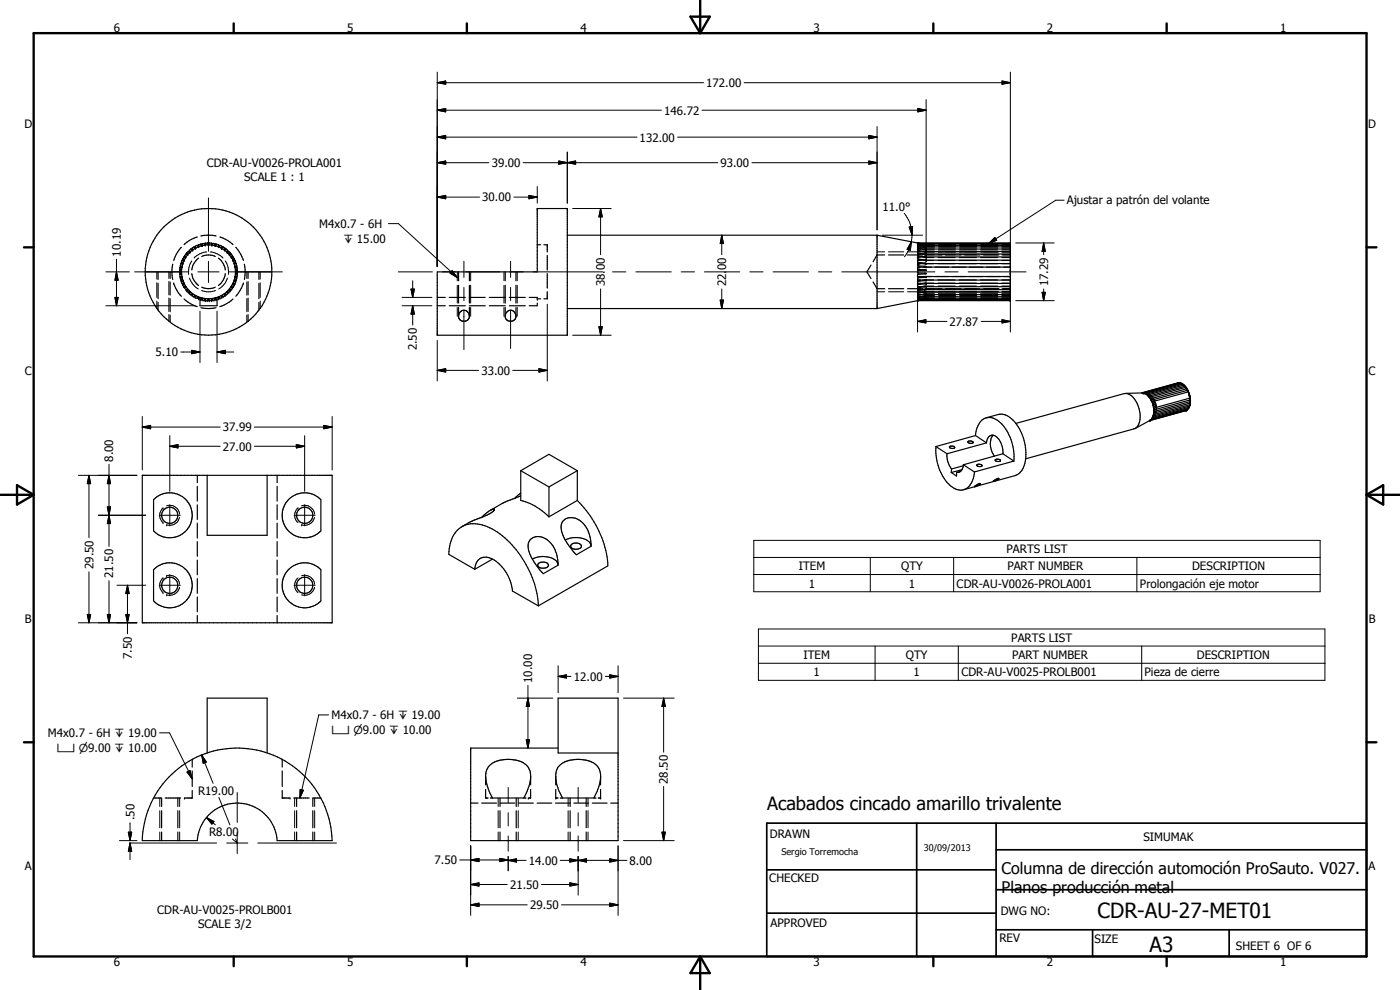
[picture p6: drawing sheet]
<svg xmlns="http://www.w3.org/2000/svg" width="420mm" height="297mm" viewBox="0 0 420 297" stroke-linecap="round" stroke-linejoin="round" font-family="sans-serif">
<defs><g id="words">
<g font-size="6.3">
<text x="329.4" y="275.4">CDR-AU-27-MET01</text>
<text x="345" y="285.6">A3</text>
</g>
<text font-size="5.5" x="230.2" y="243">Acabados cincado amarillo trivalente</text>
<g font-size="4.8">
<text x="300.6" y="262.1">Columna de dirección automoción ProSauto. V027.</text>
<text x="300.6" y="267.8">Planos producción metal</text>
</g>
<g font-size="3.5">
<text x="34.2" y="9.6">6</text>
<text x="104.2" y="9.6">5</text>
<text x="174.2" y="9.6">4</text>
<text x="244.2" y="9.6">3</text>
<text x="314.2" y="9.6">2</text>
<text x="384.2" y="9.6">1</text>
<text x="212" y="26.1">172.00</text>
<text x="199.3" y="34.4">146.72</text>
<text x="7.3" y="38.4">D</text>
<text x="410.6" y="38.4">D</text>
<text x="192" y="42.5">132.00</text>
<text x="62" y="50.1">CDR-AU-V0026-PROLA001</text>
<text x="147.6" y="50.1">39.00</text>
<text x="216.2" y="50.1">93.00</text>
<text x="73.3" y="54.3">SCALE 1 : 1</text>
<text x="144.7" y="60.4">30.00</text>
<text x="264.9" y="63.2">11.0°</text>
<text x="320.2" y="61.2">Ajustar a patrón del volante</text>
<text x="95.8" y="68.4">M4x0.7 - 6H</text>
<text x="36.3" y="77" transform="rotate(-90 36.3 77)">10.19</text>
<text x="217.9" y="81.1" transform="rotate(-90 217.9 81.1)">00</text>
<text x="181.6" y="85.9" transform="rotate(-90 181.6 85.9)">38.00</text>
<text x="217.9" y="85.9" transform="rotate(-90 217.9 85.9)">22.</text>
<text x="314.5" y="85.9" transform="rotate(-90 314.5 85.9)">17.29</text>
<text x="285" y="97.7">27.87</text>
<text x="46.7" y="106.9">5.10</text>
<text x="125.1" y="105.2" transform="rotate(-90 125.1 105.2)">2.50</text>
<text x="7.4" y="112.6">C</text>
<text x="144.5" y="112.4">33.00</text>
<text x="410.7" y="112.6">C</text>
<text x="66.9" y="129.5">37.99</text>
<text x="66.9" y="135.2">27.00</text>
<text x="34" y="138.6" transform="rotate(-90 34 138.6)">8.00</text>
<text x="302.1" y="166">PARTS LIST</text>
<text x="28" y="170.8" transform="rotate(-90 28 170.8)">29.50</text>
<text x="34" y="173.4" transform="rotate(-90 34 173.4)">21.50</text>
<text x="239.7" y="171.1">ITEM</text>
<text x="270.5" y="171.1">QTY</text>
<text x="302.3" y="171.1">PART NUMBER</text>
<text x="357.7" y="171.1">DESCRIPTION</text>
<text x="242.8" y="176.3">1</text>
<text x="272.7" y="176.3">1</text>
<text x="287.1" y="176.3">CDR-AU-V0026-PROLA001</text>
<text x="342.1" y="176.4">Prolongación eje motor</text>
<text x="7.4" y="186.9">B</text>
<text x="410.8" y="186.9">B</text>
<text x="39.6" y="197.7" transform="rotate(-90 39.6 197.7)">7.50</text>
<text x="241.1" y="197.7">ITEM</text>
<text x="271.9" y="197.7">QTY</text>
<text x="303.5" y="192.6">PARTS LIST</text>
<text x="303.7" y="197.7">PART NUMBER</text>
<text x="359.2" y="197.7">DESCRIPTION</text>
<text x="244.2" y="202.9">1</text>
<text x="274.2" y="202.9">1</text>
<text x="288.5" y="202.9">CDR-AU-V0025-PROLB001</text>
<text x="343.5" y="202.9">Pieza de cierre</text>
<text x="159.7" y="204.9" transform="rotate(-90 159.7 204.9)">10.00</text>
<text x="172.2" y="204.3">12.00</text>
<text x="99.5" y="215.8">M4x0.7 - 6H x 19.00</text>
<text x="14.3" y="221.1">M4x0.7 - 6H x 19.00</text>
<text x="59.4" y="238.4">R19.00</text>
<text x="200.4" y="235.2" transform="rotate(-90 200.4 235.2)">28.50</text>
<text x="40.3" y="246.1" transform="rotate(-90 40.3 246.1)">.50</text>
<text x="62.7" y="250.9">R8.00</text>
<text x="231" y="251.5">DRAWN</text>
<text x="343.1" y="252.3">SIMUMAK</text>
<text x="7.4" y="261.1">A</text>
<text x="130.4" y="259.3">7.50</text>
<text x="158.7" y="259.5">14.00</text>
<text x="189" y="259.5">8.00</text>
<text x="410.7" y="261.1">A</text>
<text x="153.1" y="266.7">21.50</text>
<text x="230.9" y="264.6">CHECKED</text>
<text x="47.2" y="274.4">CDR-AU-V0025-PROLB001</text>
<text x="159.1" y="272.8">29.50</text>
<text x="300.3" y="274.5">DWG NO:</text>
<text x="59.5" y="278.6">SCALE 3/2</text>
<text x="231.3" y="278.3">APPROVED</text>
<text x="299.9" y="282.6">REV</text>
<text x="328.5" y="283.1">SIZE</text>
<text x="370.9" y="285.1">SHEET 6 OF 6</text>
<text x="34.2" y="289.9">6</text>
<text x="104.2" y="289.9">5</text>
<text x="174.2" y="289.9">4</text>
<text x="244.2" y="289.9">3</text>
<text x="314.2" y="289.9">2</text>
<text x="384.2" y="289.9">1</text>
</g>
<g font-size="3.3">
<text x="103.1" y="72.9">x 15.00</text>
<text x="99.5" y="220.2">v n9.00 x 10.00</text>
<text x="17" y="225.6">v n9.00 x 10.00</text>
</g>
<g font-size="2.7">
<text x="234.5" y="256.6">Sergio Torremocha</text>
<text x="277.2" y="255.3">30/09/2013</text>
</g>
</g></defs>
<g fill="none" stroke="#000" stroke-width=".35">
<path d="M51.8 79.3l-.2 1.6 .2 3M54.2 79.5l.1 .3M54.3 79.1l-.1 .2M54.3 79.1h.2M54.4 78.7l.2 .1M54.4 79.9h.1M54.4 78.6v.1M54.4 74.2l-1.5 2.1-.8 1.8M54.5 79.9h.1M54.5 78.5l-.1 .1M54.6 80l-.2 .1M54.6 79.1h.2"/>
<path d="M54.7 78.1h.2M54.7 78.1l-.1 .2M54.7 78.9h.1M54.8 79v.1M54.9 77.6v.1M54.9 79h-.1M54.9 77.7v.1M54.9 77.8h.1M54.9 77.5v.1M55 78.1h.1M55.1 77.9l.1 .1M55.1 77.1v.2"/>
<path d="M55.2 77.1h.2M55.2 78.1h.1M55.2 78v.1M55.4 76.8l.1 .1M55.4 77.2l.2 .1M55.5 76.5l-.1 .3M55.6 77.3h.1M55.6 77l.1 .3M55.7 77.2h.1M56 76.3l-.3 .1M56.1 76.3h.2M56.1 75.8v.1"/>
<path d="M56.1 75.9l.1 .2M56.2 75.7l-.1 .1M56.2 76.1l.1 .1M56.3 76.4h.1M56.7 75.5l-.4 .1M57 75.4l.1 .2h-.3M57 75.6h.1M57 75l-.1 .3M57.5 74.8h-.4M57.6 74.9l.2 .1M57.7 74.4h.1M57.7 74.5v.1"/>
<path d="M57.8 74.7v.1M57.8 74.9v.1M57.8 74.8l.1 .1M57.9 74.3l-.2 .1M58.2 74.1h.1M58.2 74.1l-.2 .1M58.2 74.1l.2 .1M58.7 74.2v.2l-.2-.1M58.8 73.8l-.2 .3M59 73.7h.3M59.2 71.1l-2.4 1.1-1.6 1.2M59.4 73.8l.2 .2"/>
<path d="M59.6 73.5v.2M59.6 74h.1M59.6 77.5a5.3 5.3 0 0 0-2 3.5M59.6 73.7v.2M59.8 73.4h-.2M60 73.3l.4 .1M60.3 70.8l1.9-.2 2.6 .2M60.4 73.5l.2 .2M60.5 77a4.8 4.8 0 0 1 4.1 0M60.6 73.2v.1M60.7 73.4v.2M60.9 73.1l-.2 .1"/>
<path d="M61 73.1l.4 .1M61.4 73.3l.1 .1M61.5 73.4h.1M61.7 73v.2M61.7 73.3v.1M61.8 72.9h.1M62.3 72.9h-.2M62.3 72.9h.1M62.4 72.9v.2M62.4 73.2l.1 .2 .2-.2M63 72.9l-.3 .2M63.2 72.9h.2"/>
<path d="M63.4 73h.1M63.5 73.3v.1M63.5 73v.2M63.5 73.4h.2M63.8 73.3l-.1 .1M63.8 73v.2M63.9 73h.1M64 73l.1 .1M64.3 73.1l.2 .1M64.5 73.6h.1M64.5 73.7h.2M64.5 73.2v.1"/>
<path d="M64.5 73.4v.2M64.8 73.5l-.1 .2M64.9 73.3l-.1 .1M64.9 73.3h.1M65 73.2l.2 .1M65.4 73.4h.2M65.5 73.9h.1M65.5 73.7v.2M65.6 73.5v.2M65.6 77.5a5.3 5.3 0 0 1 2 3.5M65.6 74h.1M65.8 73.8l-.3 .2"/>
<path d="M66 71.1l2.4 1.1 1.5 1.2M66.2 73.7h-.4M66.3 73.8l.3 .1-.1 .2M66.5 74.2l.1 .2M66.7 74.3l-.1 .1M66.9 74.1l-.1 .1M67 74.1l.1 .1M67.3 74.3l.1 .3M67.4 74.7l-.1 .3 .3-.1M67.7 74.8h.3M68.1 75.6h.1M68.1 75l.2 .1"/>
<path d="M68.2 75.4l-.1 .1M68.3 75.2v.1M68.4 75.1l-.1 .1M68.4 75.6h-.1M68.5 75.5l.3 .1M68.8 76.3l.1 .1M68.9 76.1l-.1 .1M68.9 75.7l.2 .1M69.1 75.9h.1M69.1 75.9l-.1 .2M69.1 75.8v.1M69.1 76.3l-.2 .1"/>
<path d="M69.2 76.3l.3 .1M69.4 77.1l.1 .1M69.5 77.2h.1M69.5 77.2v.1M69.5 77.3h.1M69.5 77l-.1 .1M69.6 76.5l.2 .3M69.7 77.2l-.1 .1M69.8 76.8l-.2 .1M69.9 77.1h-.1M69.9 78v.1M70 78.1h.1"/>
<path d="M70 77.1l.1 .2M70.1 78.1h.1M70.1 77.9l-.2 .1M70.2 77.5l.1 .1M70.3 79l.3 .1M70.3 77.7l-.1 .1M70.3 77.6v.1M70.3 79h.1M70.3 78.9h.1M70.4 78.1h-.1M70.5 78.9h-.1M70.5 78.1l.1 .2"/>
<path d="M70.6 80h.1M70.6 78.5l.1 .1M70.7 78.7l-.1 .1M70.7 78.6v.1M70.8 79.9h-.2M70.8 74.2l1.5 2.1 .8 1.8M70.8 79.1h-.1M70.9 79.1h.1M70.9 79.1v.1M70.9 79.2v.1M71 79.5v.2M71 79.8h-.1"/>
<path d="M71 79.7h.1M73.4 79.3h.1M73.4 79.3l.2 1.6-.2 3M161.2 73.4h1.1M163.2 73.4h1v2.2M164.2 76.7v4.3M170.3 70.6h92.9M261.4 79.5l-1.2 2.1 1.2 2M263.2 70.6v22M263.2 70.6l12.2 2.3M265.5 76.5h-2.3l-1.2 2M266.6 76.5h4.6"/>
<path d="M272.4 76.5h4.5M275.4 73.2l.1 .1M275.4 72.9h27.8v17.3h-27.8M275.4 72.9l.3 .1M275.4 72.9h.1M275.4 73.2v.2M275.4 73.2h27.8M275.4 72.9l.9 .2M275.4 73.4h.1M275.4 74.4l.1 .1M275.4 75.1h.1M275.4 76.8h.1"/>
<path d="M275.4 77.6l.1 .1M275.5 73.4l1.1 .3M275.5 76.8l2.4 .3M275.5 75.1l1.6 .3M275.5 77.7l2.4 .3M275.5 73.3h.1M275.5 76.2h-.1v.6M275.5 76.2h27.7M275.5 76.2h.1M275.6 77.1h-.2v.5M275.6 77.1h.1M275.6 77.1h27.6"/>
<path d="M275.7 73.1l.7 .1M275.7 73.7h.7M275.7 73.3l.7 .1M275.7 74.1l.7 .1M275.7 72.9l.1 .1M275.7 77.1h.7M275.8 73l.6 .2M275.8 74.7l.6 .1M275.8 75.4l.6 .1M275.8 76.2l.6 .1M275.8 78.1h.6M275.8 79.1h.6"/>
<path d="M275.8 73l.6 .1M276.9 73.2l.6 .2M276.9 73.3l.6 .1M276.9 73.8l.8 .2M276.9 74.3l.8 .1M276.9 74.9l.8 .1M276.9 75.6h.8M276.9 76.3l.8 .1M276.9 77.2l3.3 .1M276.9 78.1h3.3M276.9 79.1h3.3M276.9 73.5l.6 .1"/>
<path d="M277 73.4l.5 .2M277.1 73.8l.6 .1M277.1 73.2l.8 .2M277.2 74.2l.5 .1M277.3 74.8h.4M277.4 75.4l.3 .1M277.5 73.4h.2M277.5 73.6l.2 .1M277.5 76.2h.1M277.8 76.4h2.5M277.8 73.4h2.7M277.8 73.6l2.6 .1"/>
<path d="M277.8 73.9l2.6 .1M277.8 74.3l.1 .1M277.8 74.4h2.6M277.8 74.9l.1 .1M277.8 75h2.6M277.8 75.6h.1M277.8 75.6h2.6M277.9 74.4h.1M277.9 79h.1M277.9 77.1v.2M277.9 78v.1M277.9 76.3v.1"/>
<path d="M277.9 74h.1M278.1 76.5h4.5M281.5 79.1h5.1M281.5 78.1h5.1M281.5 77.3h5.2M281.6 76.4h5.1M281.6 75h5.1M281.6 75.6h5.1M281.7 73.7h5.1M281.7 74h5.1M281.7 74.4h5.1M281.8 73.4h5"/>
<path d="M283.8 76.5h4.6M287.9 78.1h5.1M287.9 79.1h5.1M287.9 76.4h5.2M287.9 77.3h5.1M288 75h5.1M288 75.6h5.1M288 74.4h5.1M288.1 73.4h5M288.1 73.7h5M288.1 74h5M289.5 76.5h4.6"/>
<path d="M294.2 79.1h5.2M294.3 77.3h5.1M294.3 78.1h5.1M294.3 74.4h5.1M294.3 75h5.1M294.3 75.6h5.1M294.3 76.4h5.1M294.4 73.4h5M294.4 73.7h5M294.4 74h5M295.2 76.5h4.6M300.7 73.4h2.5"/>
<path d="M300.7 73.7h2.5M300.7 74h2.5M300.7 74.4h2.5M300.7 75h2.5M300.7 75.6h2.5M300.7 76.4h2.5M300.7 77.3h2.5M300.7 78.1h2.5M300.7 79.1h2.5M300.9 76.5h2.3M303.2 73h-27.8l1.1 .4M303.2 73.6h-27.8l.1 .3 1.3 .3"/>
<path d="M303.2 78.1h-27.8l.1 .6 2.3 .2v.2M303.2 79.1l-27.8 .1 .1 .6 2 .1 .4 .2M303.2 74.1h-27.8v.3l1.4 .3M303.2 74.7h-27.8v.4M303.2 75.4h-27.8l.1 .5 2 .3M43.6 81.6h10.9M47.4 81.6v2.3M47.4 85v4.6M47.4 90.8v2.3M50.7 81.6v1.9M50.7 84.5v4M50.7 89.5v3.9"/>
<path d="M50.7 94.4v2M50.7 96.4a19 19 0 0 1-2-27.8 19 19 0 0 1 27.8 0 19 19 0 0 1-2 27.8M50.7 96.4a18.9 18.9 0 0 0 23.8 0M52.1 85l1.4 2.9 .9 1M53.9 81.2v.2M53.9 81.7v.2M54 81.2h.1M54 80.6l.2 .3M54 81.9h.1M54 82.7v.2M54 80.2v.2M54.1 80.1h.2"/>
<path d="M54.1 83h.2M54.2 82.3l-.2 .2M54.2 83.8l.1 .2M54.3 81.2h.1M54.3 82h.1M54.3 80.9h.1M54.3 83.3l-.1 .3M54.3 84h.2M54.4 83l.2 .1M54.4 80.9h.1M54.4 82.2h.1M54.4 82.2h-.1"/>
<path d="M54.4 83.2h.1M54.4 81v.1M54.4 82v.1M54.4 84.5h.1M54.4 84.5l.1 .2M54.5 81.6a8.1 8.1 0 0 1 8.1-8.2 8.1 8.1 0 0 1 8.1 8.2M54.5 81.6a8.1 8.1 0 0 0 5.5 7.6M54.6 84.8l.1 .2M54.6 83.2h-.1M54.6 84h.2M54.6 84.3l-.2 .1M54.8 84.1h.1"/>
<path d="M54.8 84.2h-.1M54.8 84v.1M54.9 85.5v.1M54.9 85h-.2M55.1 85.8v.2M55.1 85h-.1M55.2 85v.1M55.2 85h.1M55.2 85.1v.1M55.2 85.2l-.3 .2M55.2 89.7l1.9 1.4 2.1 .9M55.4 86h-.2"/>
<path d="M55.5 86.2v.4M55.6 85.9h.1M55.6 85.9h-.2M55.7 85.9h.1M55.7 86.7l.3 .1M55.7 85.9l-.1 .2M56.1 87.2v.1M56.1 87.3l.1 .1M56.2 87l-.1 .2M56.2 86.7l-.1 .1M56.2 86.7h.1M56.3 86.7v.1"/>
<path d="M56.3 87.5l.4 .1M56.3 86.9l-.1 .1M56.9 87.5h-.1M57 87.5l-.2 .6 .2 .1M57 87.5h.1M57.1 88.3h.4M57.6 82.1a4.9 4.9 0 0 0 2 3.5M57.7 88.7h.1M57.7 88.5v.1M57.7 88.7l.2 .1M57.8 88.1l-.2 .1M57.8 88.3h.1"/>
<path d="M57.8 88.1v.1M57.8 88.3v.1M58 88.9l.2 .1M58.2 89h.1M58.4 88.9l-.2 .1M58.5 88.8l.2-.1v.2M58.6 89l.2 .3M59.3 89.4h-.3M59.6 89.5v.1M59.6 89.2l-.2 .1M59.6 89.2v.2M59.6 89.7h.2"/>
<path d="M60 89.8l.2 .1M60 89.2v2.5h5.1v-2.5M60 89.2l.7 .2M60.3 89.8h.1M60.3 92.3l2.3 .3 2.2-.3M60.4 89.7l-.1 .1M60.5 86.1a4.8 4.8 0 0 0 4.1 0M60.6 89.5l-.2 .1M60.6 89.8l.3 .2M60.7 89.5v.2M60.7 89.4l1.9 .3 1.9-.3M61.4 89.9l-.4 .2"/>
<path d="M61.5 89.7l-.1 .1M61.5 89.7h.1M61.7 89.7v.1M61.7 90v.1M61.8 90.2h.1M62.1 90.2h.2M62.4 89.9l.1-.2 .2 .2M62.4 90v.2M62.7 90l.3 .2M63.2 90.2h.2M63.5 90v.1M63.5 90.1h-.1"/>
<path d="M63.5 89.7h.2M63.5 89.7v.1M63.7 89.7l.1 .1M63.8 89.9v.2M63.9 90.1h.2M64.5 89.5h.2M64.5 89.8l-.2 .2M64.5 89.5v.2M64.7 89.5l.1 .1M64.8 89.7l.1 .1M64.9 89.8h.1M65.1 89.2l-.6 .2"/>
<path d="M65.2 89.8l-.2 .1M65.5 89.2v.2M65.5 89.2l.3 .1M65.6 89.5v.1M65.6 89.7h-.2M65.6 89.1v.1M65.8 89.4h.4M66.5 89l.1 .2-.3 .1M66.6 88.7l-.1 .2M66.6 88.7l.1 .1M66.8 88.9l.1 .1M67.1 88.9l-.1 .1"/>
<path d="M67.3 88.3l.1 .1M67.4 88.1l.2 .1M67.4 88.1l-.1 .1M67.4 88.5l-.1 .3M67.6 82.1a5.3 5.3 0 0 1-2 3.5M68 88.3h-.3M68.1 87.5h.1M68.1 87.6l.1 .2M68.2 87.5h-.1M68.3 87.5h.1M68.3 87.8v.1M68.3 88l-.2 .2"/>
<path d="M68.3 87.9l.1 .1M68.8 87.5l-.3 .1M68.8 86.9l.1 .1M68.9 86.7h.1M68.9 86.7l-.1 .1M68.9 86.7l.2 .1M69 87l.1 .2M69.1 87.2v.1M69.1 87.2h.1M69.1 87.3l-.2 .1M69.2 86.8l.1 .1M69.4 86.9h.1"/>
<path d="M69.4 86l.1 .1M69.5 85.9h.1M69.5 85.9l-.1 .1M69.5 86.7l-.1 .2M69.6 85.9h.1M69.6 86.2v.4M69.8 86h.1M69.9 85v.1M69.9 85.1l.2 .1M69.9 89.7l-1.9 1.4-2 .9M70 85h.1M70.1 85h.1"/>
<path d="M70.1 85.8l-.1 .2M70.2 85.3l.1 .1M70.3 85h.1M70.3 84.1h.1M70.3 85.5l-.1 .1M70.3 84h.1M70.3 84.2h.1M70.3 84v.1M70.4 84h.2M70.4 84.2h.1M70.6 80.1h.1M70.6 84.3l.1 .1"/>
<path d="M70.6 84.8l-.1 .2M70.6 83.2h.2M70.6 83v.1M70.6 80.1h.2M70.6 83h.2M70.7 84h.1M70.7 81.6h10.9M70.7 81.1h.1M70.7 84.4h.1M70.7 81.6a8.1 8.1 0 0 1-5.6 7.6M70.7 82l.2 .2M70.7 82h.1"/>
<path d="M70.7 84.5h.1M70.7 84.5l-.1 .2M70.8 81.2h.1M70.8 82h.1M70.9 83.3l.1 .1M70.9 80.1h.2M70.9 83h.2M70.9 80.9l-.2 .1M70.9 83.8v.2M71 81.2h.2M71 81.9h.2M71 83.4h.1"/>
<path d="M71 82.3h.1M71 83.4v.2M71.1 80.2h.1M71.1 82.3h.1M71.1 82.9h.1M71.2 80.8l-.2 .1M71.2 80.6v.2M71.2 80.2v.2M71.2 82.7v.2M71.2 81.3h.1M71.2 81.2v.2M71.2 82.3v.2"/>
<path d="M71.2 81.7v.1M71.2 81.8v.1M73.1 85l-1.1 2.2-1.2 1.7M74.5 81.6v1.9M74.5 84.5v4M74.5 89.5v3.9M74.5 94.4v2M77.7 81.6v2.3M77.7 85v4.6M77.7 90.8v2.3M131.2 89.2h2.4M131.2 91.7h2.4"/>
<path d="M131.2 81.6h30v-19h9.1v38h-39.1zM134.8 89.2h4.8M134.8 91.7h4.8M137.6 94.9a1.64 1.64 0 0 1 1.6-1.8 1.64 1.64 0 0 1 1.7 1.8M137.6 92.2v2.9a1.68 1.68 0 0 0 1.6 1.3 1.68 1.68 0 0 0 1.7-1.3v-2.9M137.6 81.6v2.6M137.6 85.6v5.3M140.8 89.2h4.8M140.8 91.7h4.8M140.9 81.6v2.6M140.9 85.6v5.3M146.8 89.2h4.8"/>
<path d="M146.8 91.7h4.8M151.6 92.2v2.9a1.65 1.65 0 0 0 1.6 1.3 1.65 1.65 0 0 0 1.6-1.3v-2.9M151.6 81.6v2.6M151.6 85.6v5.3M152.9 89.2h4.7M152.9 91.7h4.7M154.8 94.6a1.56 1.56 0 0 0-.9-1.4 1.56 1.56 0 0 0-1.6 .3l-.5 .5-.2 .9M154.8 81.6v2.6M154.8 85.6v5.3M158.8 89.2h2.4v.9M161.2 89.7h1.1M161.2 90.9v.8h-2.4"/>
<path d="M164.2 87.5v2.2h-1M164.2 82.1v4.3M170.3 92.6h92.9M262 84.6l1.2 2h2.3M266.6 86.6h4.6M272.4 86.6h4.5M275.4 90.2h.1M275.4 89.9h27.8M275.4 90.2l-12.2 2.4M275.4 83.4v.6h.1h27.7M275.4 84.5l.1 .5h27.7M275.4 85.5l.1 .5h27.7"/>
<path d="M275.4 87.2v.5h27.8M275.4 88v.4h27.8M275.4 81.3v.6M275.4 81.9h.1M275.4 84.5h.1M275.4 86.9h.1M275.4 87.2h.1M275.4 88h.1M275.5 81.9l2.4 .1-2.4 .3v.7h27.7M275.5 90.2h-.1M275.5 81.2l-.1 .1M275.5 83.4h-.1"/>
<path d="M275.5 85.4l-.1 .1M275.5 88.6l-.1 .1M275.5 89.8l-.1 .1M275.5 89.8h.1M275.7 90h.1M275.7 90.1l-.3 .1M275.8 90.1l-.1 .1M276.3 90l-.9 .2M276.4 85h-.6M276.4 86h-.6M276.4 86.8l-.6 .1M276.4 87.6l-.6 .1"/>
<path d="M276.4 88.3l-.6 .1M276.4 88.9l-.7 .1M276.4 89.4l-.7 .1M276.4 89.7l-.7 .1M276.4 89.9l-.6 .2M276.4 90l-.6 .1M276.5 89.8l-1.1 .3h27.8M276.6 89.4l-1.2 .3v.2M276.8 88.4l-1.4 .3v.3h27.8M276.8 88.9l-1.3 .3-.1 .3h27.8M276.9 84h3.3M277.1 87.7l-1.6 .3"/>
<path d="M277.7 86.7l-.8 .1M277.7 86.9l-2.2 .3M277.7 87.5h-.8M277.7 87.6l-.3 .1M277.7 88.1l-.8 .1M277.7 88.3h-.4M277.7 88.7l-.8 .1M277.7 88.8l-.5 .1M277.7 89.2l-.8 .1M277.7 89.2l-.6 .1M277.7 89.5l-.8 .1M277.7 89.5l-.7 .2"/>
<path d="M277.7 89.8l-.8 .1M277.7 89.7l-.8 .1M277.7 83h.1M277.8 86.7h2.5M277.8 84v.2l-2.3 .3M277.8 87.5h2.6M277.8 88.7h2.6M277.8 88.8h.1M277.8 89.2h.1M277.8 89.5h2.6M277.8 89.7h2.7M277.8 80.1h-.1"/>
<path d="M277.9 85.9v.1M277.9 86l-2.4 .4-.1 .5h27.8M277.9 86.7h.1M277.9 89.1h2.5M277.9 89.1l-.1 .1M277.9 85.1l-2.4 .3M277.9 83v.2l-2.4 .2M277.9 85v.1M277.9 87.5h-.1M277.9 89.5h.1M277.9 86.7v.1M277.9 88.1v.1"/>
<path d="M277.9 88.7v.1M277.9 89.2h.1M277.9 89.7l-.8 .2M278.1 86.6h4.5M280.2 85h-3.3M280.2 85.9h-3.3M280.4 88.1l-2.6 .1M281.5 84h5.1M281.5 85h5.1M281.5 85.9h5.2M281.6 86.7h5.1M281.6 87.5h5.1"/>
<path d="M281.6 88.1h5.1M281.7 88.7h5.1M281.7 89.1h5.1M281.7 89.5h5.1M281.8 89.7h5M283.8 86.6h4.6M287.9 84h5.1M287.9 85h5.1M287.9 85.9h5.1M287.9 86.7h5.2M288 87.5h5.1M288 88.1h5.1"/>
<path d="M288 88.7h5.1M288.1 89.1h5M288.1 89.5h5M288.1 89.7h5M289.5 86.6h4.6M294.2 84h5.2M294.3 85h5.1M294.3 85.9h5.1M294.3 86.7h5.1M294.3 87.5h5.1M294.3 88.1h5.1M294.3 88.7h5.1"/>
<path d="M294.4 89.1h5M294.4 89.5h5M294.4 89.7h5M295.2 86.6h4.6M300.7 84h2.5M300.7 85h2.5M300.7 85.9h2.5M300.7 86.7h2.5M300.7 87.5h2.5M300.7 88.1h2.5M300.7 88.7h2.5M300.7 89.1h2.5"/>
<path d="M300.7 89.5h2.5M300.7 89.7h2.5M300.9 86.6h2.3M303.2 80.1h-27.7v.7l2.4 .2-2.4 .2M343 117.9h-.1M343.6 117.9l-5.8 .1M343.7 118.1h.1M343.7 118.1l.4 .1M344.1 118.3l.8 .1M344.4 118.5v.1M344.4 118.6l.1 .1h.8M344.4 118.2h-.3"/>
<path d="M345 119.3h.1M345 119.3l.1 .2 1-.1M345.3 119.6v.1M345.3 119.7l.1 .2M345.4 119.9h.1M346.4 119.9h-1M353.6 114.9h.1M353.6 114.9h-.1M353.9 114.9h.1M353.9 114.9l-11.3 3M354.2 115l-.2-.1-10.9 3M354.6 115.1l-.2-.2-11 3.1h.6"/>
<path d="M354.7 115.1h.1M354.7 115.1l-11 3M354.7 115.1l.2 .1M354.9 115.2h.1M354.9 115.2v.1M355.2 115.6l-.2-.3-10.9 3M355.4 115.5v.1M355.4 115.6l.1 .3M355.4 115.5l-11 3M355.8 116.2l-.1-.3-11 3 1 .1M355.9 116.2h.1M355.9 116.2l-10.9 3"/>
<path d="M356 116.2l.1 .5M356.2 116.6h.1M356.2 116.6l-10.9 3M356.3 116.6l.1 .3M356.4 116.9h.1M356.4 116.9l-.1 .2M356.6 117.5l-.2-.4-10.9 3M356.6 117.5h-.1M356.6 117.5v.1M356.7 117.6h.1M356.7 117.6l-10.9 3M356.7 117.6l.1 .3"/>
<path d="M356.7 118h.1M356.7 118l.2 .1M356.8 117.9h.1M356.8 117.9l-.1 .1M356.9 118.1h.1M356.9 118.1l.3 1.3-10.9 3.1M357.1 119.5h.1M357.1 119.5l.1 .1M357.2 119.6v.1M357.2 119.7v.3l-10.8 3-.2-.3M280.9 134a14 14 0 0 0 5.4 12.5 3.7 3.7 0 0 0 5.6-2.5l.5-2.4M280.9 134l3.3 2.1"/>
<path d="M284.2 136.1a6.9 6.9 0 0 0 1.4 4.6M284.9 134.1a1.1 1.1 0 0 1 1.6 .2 1.16 1.16 0 0 1-1.6-.1zM289.1 139.7l-3.5 1M289.1 139.4a2.05 2.05 0 0 1-2 2.3M289.1 139.4l3.3 2.2M290.5 132.5a1.06 1.06 0 0 1 1.5 .3l-.2 .2a.8 .8 0 0 1-1.3-.5zM292.8 130.7l3.3 2.2M292.8 130.7l-11.9 3.3M292.8 130.7a5.1 5.1 0 0 1 3.8-5.4 7.2 7.2 0 0 1 5.9 4.6 15.8 15.8 0 0 1 1.8 8.4M293.2 139.4a1.06 1.06 0 0 1 1.5 .4 1.1 1.1 0 0 1-1.6-.3zM296 125.3l3.5-.9a5.6 5.6 0 0 1 5.7 3.1 14.3 14.3 0 0 1 1.8 13.1l-.9 1.2-1.5 .9-15.4 4.2M296.1 132.9a1.91 1.91 0 0 1 1.3-2.3 1.91 1.91 0 0 1 2.3 1.1 6.7 6.7 0 0 1 1.3 4.4"/>
<path d="M296.1 132.9l-11.9 3.2M298.1 130.6a5.1 5.1 0 0 0 .3 6.3M298.7 138a1.03 1.03 0 0 1 1.6 .3 1.13 1.13 0 0 1-1.6-.3zM301 136.1l-11.9 3.3M301 136.1l3.3 2.2M304.3 138.3l-11.9 3.3M304.9 127l32.4-8.9a3.9 3.9 0 0 1 3.9 2.9 6.8 6.8 0 0 1 0 7.2l-.9 .5-32.5 9M345.3 126l-4.6 2.6M345.5 120.1l.1 .3h.9M345.5 120.1h.1M345.7 120.6h.1M345.7 120.6l.2 .3"/>
<path d="M345.8 125.3h.1M345.9 120.9h.1M345.9 125.2h.1M345.9 121.1h.1M345.9 121.1l.1 .3 .9-.1M345.9 125.5l-.4 .4M346 124.8h.1M346.1 124.6h.1M346.1 124.6l-.1 .2M346.1 124.4h.1M346.2 122.1v.4M346.2 122.1h.1"/>
<path d="M346.2 122.5h.1M346.2 124h.1M346.3 122.6l-.1 .1M346.5 124.7l-.6 .5M346.5 120.3h.1M346.7 120.8l-.8 .3M346.7 120.8h.1M346.7 120.8l-.8 .1M346.7 124.2l-.6 .4M346.8 121.3l-.7 .3v.3l.9-.2-.7 .4M346.8 121.3h.1M346.9 123.8l-.6 .3-.2 .3"/>
<path d="M347 123.8h-.1M347 122.2l-.7 .4M347 122.8v.1M347.1 123.3l-.8 .4-.1 .3M347.1 122.8h-.1M347.1 122.7v.1M355.8 123.2l-10.9 3M355.8 123.2h.1M356.1 123.1l-11.1 3.1M356.4 122.9l-11.2 3.1 .3-.1M356.4 122.8h.1M356.4 122.8l-10.9 3.1"/>
<path d="M356.6 122.6l-.1 .2M356.7 122.5v.1M356.7 122.6l-11 3 .5-.5M356.8 122.2l-.1 .3M356.9 121.8v.2M356.9 122h.1M356.9 122v.2l-11 3M357 121.5h.1M357.1 121.5v.1M357.1 121.6l-.1 .2-10.9 3M357.1 121l.1 .4-11 3M357.1 120v.1"/>
<path d="M357.1 120.5l.1 .1M357.2 120.1v.4l-11 3 .1-.4 .7-.2M357.2 120.6h.1M357.2 120.6v.3l-10.9 3.1M42.7 142.6h57v44.3h-57zM46.1 149.9a6.8 6.8 0 0 1 9.6-.1 6.8 6.8 0 0 1 0 9.6 6.8 6.8 0 0 1-9.6-.1zM59.2 142.6v2.2M59.2 145.9v4.5M59.2 151.5v4.4M59.2 157v4.4M62.2 142.6v18h18v-18M83.2 142.6v2.2"/>
<path d="M83.2 145.9v4.5M83.2 151.5v4.4M83.2 157v4.4M86.8 149.6a6.8 6.8 0 0 1 9.5 .3v9.4a6.8 6.8 0 0 1-9.7 0 6.8 6.8 0 0 1 .2-9.7zM147.1 153.2l-2.5 2M147.1 153.2l.9-.5 .4 .2-.4 .6-1.1 .7-5 2-3.3 1.8M156.3 148l-1.8 1.5M156.3 148.8l-4.9 1.9-4.3 2.4M156.3 141.2v9a17.3 17.3 0 0 1 8.4 4.9M156.3 141.2l8.4-4.9 8.6 4.9M156.3 141.2l8.4 4.9M164.7 146.1v9"/>
<path d="M168.9 156.4a4.3 4.3 0 0 1 6.5 1l.2 .4a10.1 10.1 0 0 1 1.8 6.1l-4.4 2.6-1.6-1.9a10 10 0 0 1-2.9-7.3zM173.3 150.2a30.3 30.3 0 0 1 9.1 19.6l-20.8 12M173.3 150.2l-8.6 4.9M173.3 141.2v9M173.3 141.2l-8.6 4.9M285.6 140.7l-.1 1.1M287.1 141.7v1.1l-1.6-1M288.3 141.4l-1.2 .3M288.7 140.9l-3.2 .9M292.6 145.9v.1M294.2 145.1l-1.6 .8M294.2 145.1h.1"/>
<path d="M294.2 145.1l-.4 .4-1.2 .5M298.1 144.4h.1M299.7 143.6l-1.6 .8M299.7 143.6h.1M299.8 143.6l-.4 .4-1.3 .4M46.1 170.9a6.7 6.7 0 0 1 9.6-.1 6.7 6.7 0 0 1 0 9.6 6.7 6.7 0 0 1-9.6-.1zM59.2 162.5v4.4M59.2 168.1v4.4M59.2 173.6v4.4M59.2 179.1v4.5M83.2 162.5v4.4M83.2 168.1v4.4"/>
<path d="M83.2 173.6v4.4M83.2 179.1v4.5M86.4 171.1a6.7 6.7 0 0 1 9.9-.2v9.4a6.8 6.8 0 0 1-9.5 .2 6.8 6.8 0 0 1-.4-9.4zM142.5 170.8a3.4 3.4 0 0 1 1.7-3.3 3.4 3.4 0 0 1 3.7 .3 12.4 12.4 0 0 1 5.9 9.5l7.8 4.5M142.5 170.8l-7.8-4.5a8.8 8.8 0 0 1 5.3-8.9 12.7 12.7 0 0 1 10.8 3.4 30.4 30.4 0 0 1 10.8 21M147.8 167.8l-5.3 3M159 162.1a4.2 4.2 0 0 1 6.5 1.1 10 10 0 0 1 2 6.4l-4.4 2.5-3-3.9a7 7 0 0 1-1.4-5.6zM159.8 167.8a6.3 6.3 0 0 1 7.4 .9l.3 .5M161.6 169a2.15 2.15 0 0 1 3 .5 1.83 1.83 0 0 1-3.2 0zM169.7 162.1a6.3 6.3 0 0 1 7.4 .9l.3 .6M171.5 163.3a1.91 1.91 0 0 1 3 .7 2.03 2.03 0 0 1-3.2 0zM59.2 184.7v2.2"/>
<path d="M83.2 184.7v2.2M46.1 239.4h2.3M48.5 239.4v2.6M49.6 239.4h4.6M50.6 233.2a28.5 28.5 0 0 1 30.9-6.8 28.5 28.5 0 0 1 18.2 25.8h-16.5a12 12 0 0 0-12-11.2 12 12 0 0 0-12 11.2h-16.5a28.7 28.7 0 0 1 7.9-19zM53.4 239.4v2.6M57.7 227.8v2.4M57.7 231.3v4.7M57.7 237.2v2.2h-2.3M62.2 225.9v-16.4h18v16.4M84.7 237.2v2.2h2.3M84.7 227.8v2.4"/>
<path d="M84.7 231.3v4.7M88.2 239.4h4.6M89 239.4v2.6M93.9 239.4v2.6M94 239.4h2.3M145.7 236.9v2.5h.8M145.7 233a14.9 14.9 0 0 0 2.1 6.4M145.7 235.5v-3a5.3 5.3 0 0 1 5.5-4.6 7.7 7.7 0 0 1 7.5 2.5l.1 .4a8.6 8.6 0 0 1 .4 4.7M147.1 239.4h10.8M150.1 239.4v2.6M154.9 239.4v2.6M159.2 236.9v2.5h-.6"/>
<path d="M159.2 233.4l-.1 .9a16.4 16.4 0 0 1-1.9 5.1M166.8 236.9v2.5h.7M166.8 235.5v-3a4.9 4.9 0 0 1 4.6-4.5 8.5 8.5 0 0 1 8 2l.5 .8 .3 1.3v3.4M166.8 233.4l.1 .9a15 15 0 0 0 1.9 5.1M167.5 224.5h-26.2v27.7h44.2v-42.7h-18v16.4h18M168.1 239.4h10.8M171.1 239.4v2.6M175.9 239.4v2.6M180.2 236.9v2.5h-.6M180.2 233.4l-.6 2.9-1.4 3.1M48.5 243.2v5.2M48.5 249.6v2.6"/>
<path d="M53.4 243.2v5.2M53.4 249.6v2.6M89 243.2v5.2M89 249.6v2.6M93.9 243.2v5.2M93.9 249.6v2.6M141.3 241h2.2M144.6 241h4.4M150.1 243.2v5.2M150.1 249.6v2.6M150.1 241h4.4M154.9 243.2v5.2"/>
<path d="M154.9 249.6v2.6M155.6 241h4.5M161.2 241h4.4M166.7 241h4.4M171.1 243.2v5.2M171.1 249.6v2.6M172.2 241h4.4M175.9 243.2v5.2M175.9 249.6v2.6M177.7 241h4.5M183.3 241h2.2"/>
<circle cx="50.9" cy="154.6" r="2.44"/>
<circle cx="91.4" cy="154.6" r="2.44"/>
<circle cx="50.9" cy="175.6" r="2.43"/>
<circle cx="91.4" cy="175.6" r="2.43"/>
</g>
<g fill="#000">
<circle cx="54.1" cy="79.7" r=".18"/>
<circle cx="54.3" cy="79.1" r=".18"/>
<circle cx="54.4" cy="78.7" r=".18"/>
<circle cx="54.6" cy="80" r=".18"/>
<circle cx="54.7" cy="78.1" r=".18"/>
<circle cx="54.8" cy="78.9" r=".18"/>
<circle cx="54.8" cy="79" r=".18"/>
<circle cx="54.9" cy="79" r=".18"/>
<circle cx="55.1" cy="77.1" r=".18"/>
<circle cx="55.2" cy="78.1" r=".18"/>
<circle cx="55.2" cy="78" r=".18"/>
<circle cx="55.4" cy="76.8" r=".18"/>
<circle cx="55.7" cy="77.1" r=".18"/>
<circle cx="55.7" cy="77.2" r=".18"/>
<circle cx="55.8" cy="76.2" r=".18"/>
<circle cx="56.1" cy="75.9" r=".18"/>
<circle cx="56.3" cy="76.4" r=".18"/>
<circle cx="56.3" cy="76.3" r=".18"/>
<circle cx="56.5" cy="75.4" r=".18"/>
<circle cx="56.8" cy="75.1" r=".18"/>
<circle cx="57" cy="75.6" r=".18"/>
<circle cx="57.1" cy="75.6" r=".18"/>
<circle cx="57.3" cy="74.7" r=".18"/>
<circle cx="57.7" cy="74.4" r=".18"/>
<circle cx="57.7" cy="75" r=".18"/>
<circle cx="57.8" cy="75" r=".18"/>
<circle cx="57.8" cy="74.9" r=".18"/>
<circle cx="58.6" cy="74.4" r=".18"/>
<circle cx="58.6" cy="73.9" r=".18"/>
<circle cx="58.7" cy="74.4" r=".18"/>
<circle cx="59.5" cy="74" r=".18"/>
<circle cx="59.6" cy="74" r=".18"/>
<circle cx="59.6" cy="73.4" r=".18"/>
<circle cx="60.5" cy="73.7" r=".18"/>
<circle cx="60.6" cy="73.7" r=".18"/>
<circle cx="60.6" cy="73.2" r=".18"/>
<circle cx="60.7" cy="73.6" r=".18"/>
<circle cx="60.7" cy="73.2" r=".18"/>
<circle cx="61.2" cy="73" r=".18"/>
<circle cx="61.5" cy="73.4" r=".18"/>
<circle cx="61.6" cy="73.4" r=".18"/>
<circle cx="61.7" cy="73" r=".18"/>
<circle cx="61.7" cy="73.4" r=".18"/>
<circle cx="61.8" cy="72.9" r=".18"/>
<circle cx="62.5" cy="73.4" r=".18"/>
<circle cx="62.6" cy="73.4" r=".18"/>
<circle cx="63.4" cy="72.9" r=".18"/>
<circle cx="63.5" cy="73.4" r=".18"/>
<circle cx="63.6" cy="73.4" r=".18"/>
<circle cx="63.7" cy="73.4" r=".18"/>
<circle cx="63.9" cy="73" r=".18"/>
<circle cx="64.5" cy="73.2" r=".18"/>
<circle cx="64.5" cy="73.7" r=".18"/>
<circle cx="64.6" cy="73.7" r=".18"/>
<circle cx="64.7" cy="73.7" r=".18"/>
<circle cx="65.6" cy="73.4" r=".18"/>
<circle cx="65.6" cy="74" r=".18"/>
<circle cx="66" cy="73.6" r=".18"/>
<circle cx="66.5" cy="74.4" r=".18"/>
<circle cx="66.5" cy="73.9" r=".18"/>
<circle cx="66.6" cy="74.4" r=".18"/>
<circle cx="67" cy="74.1" r=".18"/>
<circle cx="67.3" cy="74.9" r=".18"/>
<circle cx="67.4" cy="75" r=".18"/>
<circle cx="67.5" cy="74.4" r=".18"/>
<circle cx="67.8" cy="74.7" r=".18"/>
<circle cx="68.1" cy="75.6" r=".18"/>
<circle cx="68.2" cy="75.6" r=".18"/>
<circle cx="68.3" cy="75.6" r=".18"/>
<circle cx="68.3" cy="75.1" r=".18"/>
<circle cx="68.7" cy="75.4" r=".18"/>
<circle cx="68.8" cy="76.3" r=".18"/>
<circle cx="68.9" cy="76.4" r=".18"/>
<circle cx="69.1" cy="75.9" r=".18"/>
<circle cx="69.4" cy="76.2" r=".18"/>
<circle cx="69.4" cy="77.1" r=".18"/>
<circle cx="69.5" cy="77.2" r=".18"/>
<circle cx="69.8" cy="76.8" r=".18"/>
<circle cx="69.9" cy="78" r=".18"/>
<circle cx="70" cy="78.1" r=".18"/>
<circle cx="70" cy="77.1" r=".18"/>
<circle cx="70.1" cy="78.1" r=".18"/>
<circle cx="70.3" cy="77.6" r=".18"/>
<circle cx="70.3" cy="79" r=".18"/>
<circle cx="70.5" cy="78.1" r=".18"/>
<circle cx="70.6" cy="80" r=".18"/>
<circle cx="70.7" cy="78.7" r=".18"/>
<circle cx="71" cy="79.7" r=".18"/>
<circle cx="275.4" cy="72.9" r=".18"/>
<circle cx="275.4" cy="75.4" r=".18"/>
<circle cx="275.4" cy="77.1" r=".18"/>
<circle cx="275.4" cy="73" r=".18"/>
<circle cx="275.4" cy="78.1" r=".18"/>
<circle cx="275.4" cy="79.1" r=".18"/>
<circle cx="275.4" cy="74.1" r=".18"/>
<circle cx="275.5" cy="73" r=".18"/>
<circle cx="275.7" cy="79.1" r=".18"/>
<circle cx="275.8" cy="79.1" r=".18"/>
<circle cx="277.5" cy="76.2" r=".18"/>
<circle cx="277.8" cy="79.1" r=".18"/>
<circle cx="277.9" cy="74" r=".18"/>
<circle cx="277.9" cy="73.4" r=".18"/>
<circle cx="277.9" cy="73.7" r=".18"/>
<circle cx="277.9" cy="75" r=".18"/>
<circle cx="277.9" cy="76.4" r=".18"/>
<circle cx="277.9" cy="78.1" r=".18"/>
<circle cx="277.9" cy="74.4" r=".18"/>
<circle cx="277.9" cy="75.6" r=".18"/>
<circle cx="277.9" cy="77.2" r=".18"/>
<circle cx="277.9" cy="79" r=".18"/>
<circle cx="303.2" cy="74.7" r=".18"/>
<circle cx="303.2" cy="77.1" r=".18"/>
<circle cx="303.2" cy="73" r=".18"/>
<circle cx="303.2" cy="73.6" r=".18"/>
<circle cx="303.2" cy="76.2" r=".18"/>
<circle cx="303.2" cy="72.9" r=".18"/>
<circle cx="303.2" cy="78.1" r=".18"/>
<circle cx="303.2" cy="79" r=".18"/>
<circle cx="303.2" cy="75.4" r=".18"/>
<circle cx="52.1" cy="85" r=".18"/>
<circle cx="53.9" cy="81.3" r=".18"/>
<circle cx="53.9" cy="81.9" r=".18"/>
<circle cx="54" cy="81.2" r=".18"/>
<circle cx="54" cy="81.9" r=".18"/>
<circle cx="54" cy="80.2" r=".18"/>
<circle cx="54" cy="82.9" r=".18"/>
<circle cx="54.1" cy="83.4" r=".18"/>
<circle cx="54.3" cy="84" r=".18"/>
<circle cx="54.4" cy="81.2" r=".18"/>
<circle cx="54.4" cy="82" r=".18"/>
<circle cx="54.4" cy="84.5" r=".18"/>
<circle cx="54.4" cy="82.1" r=".18"/>
<circle cx="54.4" cy="81.1" r=".18"/>
<circle cx="54.4" cy="81" r=".18"/>
<circle cx="54.6" cy="80.1" r=".18"/>
<circle cx="54.6" cy="83.1" r=".18"/>
<circle cx="54.7" cy="85" r=".18"/>
<circle cx="54.8" cy="84" r=".18"/>
<circle cx="54.8" cy="84.1" r=".18"/>
<circle cx="54.8" cy="84.2" r=".18"/>
<circle cx="54.9" cy="85.5" r=".18"/>
<circle cx="54.9" cy="84.1" r=".18"/>
<circle cx="55.1" cy="86" r=".18"/>
<circle cx="55.2" cy="85" r=".18"/>
<circle cx="55.2" cy="85.1" r=".18"/>
<circle cx="55.7" cy="85.9" r=".18"/>
<circle cx="55.7" cy="86" r=".18"/>
<circle cx="55.8" cy="86.9" r=".18"/>
<circle cx="56.1" cy="87.2" r=".18"/>
<circle cx="56.3" cy="86.7" r=".18"/>
<circle cx="56.3" cy="86.8" r=".18"/>
<circle cx="56.5" cy="87.7" r=".18"/>
<circle cx="56.8" cy="88" r=".18"/>
<circle cx="57" cy="87.5" r=".18"/>
<circle cx="57.1" cy="87.5" r=".18"/>
<circle cx="57.3" cy="88.4" r=".18"/>
<circle cx="57.7" cy="88.7" r=".18"/>
<circle cx="57.7" cy="88.1" r=".18"/>
<circle cx="57.8" cy="88.2" r=".18"/>
<circle cx="58.2" cy="89" r=".18"/>
<circle cx="58.6" cy="88.7" r=".18"/>
<circle cx="58.6" cy="89.2" r=".18"/>
<circle cx="58.7" cy="88.7" r=".18"/>
<circle cx="59.5" cy="89.2" r=".18"/>
<circle cx="59.5" cy="89.1" r=".18"/>
<circle cx="59.6" cy="89.2" r=".18"/>
<circle cx="59.6" cy="89.7" r=".18"/>
<circle cx="60.2" cy="89.9" r=".18"/>
<circle cx="60.5" cy="89.5" r=".18"/>
<circle cx="60.6" cy="89.5" r=".18"/>
<circle cx="60.7" cy="90" r=".18"/>
<circle cx="61.2" cy="90.1" r=".18"/>
<circle cx="61.5" cy="89.7" r=".18"/>
<circle cx="61.6" cy="89.7" r=".18"/>
<circle cx="61.8" cy="90.2" r=".18"/>
<circle cx="62.3" cy="90.2" r=".18"/>
<circle cx="62.5" cy="89.7" r=".18"/>
<circle cx="62.6" cy="89.7" r=".18"/>
<circle cx="62.8" cy="90.2" r=".18"/>
<circle cx="63.4" cy="90.2" r=".18"/>
<circle cx="63.5" cy="89.7" r=".18"/>
<circle cx="63.6" cy="89.7" r=".18"/>
<circle cx="63.7" cy="89.7" r=".18"/>
<circle cx="63.9" cy="90.1" r=".18"/>
<circle cx="64.5" cy="90" r=".18"/>
<circle cx="64.5" cy="89.5" r=".18"/>
<circle cx="64.6" cy="89.5" r=".18"/>
<circle cx="64.7" cy="89.5" r=".18"/>
<circle cx="65" cy="89.9" r=".18"/>
<circle cx="65.6" cy="89.7" r=".18"/>
<circle cx="65.6" cy="89.2" r=".18"/>
<circle cx="66" cy="89.5" r=".18"/>
<circle cx="66.5" cy="88.7" r=".18"/>
<circle cx="66.5" cy="89.2" r=".18"/>
<circle cx="66.6" cy="88.7" r=".18"/>
<circle cx="67" cy="89" r=".18"/>
<circle cx="67.3" cy="88.3" r=".18"/>
<circle cx="67.3" cy="88.2" r=".18"/>
<circle cx="67.4" cy="88.1" r=".18"/>
<circle cx="67.5" cy="88.7" r=".18"/>
<circle cx="67.8" cy="88.4" r=".18"/>
<circle cx="68.1" cy="87.5" r=".18"/>
<circle cx="68.2" cy="87.5" r=".18"/>
<circle cx="68.3" cy="88" r=".18"/>
<circle cx="68.7" cy="87.7" r=".18"/>
<circle cx="68.8" cy="86.8" r=".18"/>
<circle cx="68.9" cy="86.7" r=".18"/>
<circle cx="69.1" cy="87.2" r=".18"/>
<circle cx="69.4" cy="86.9" r=".18"/>
<circle cx="69.4" cy="86" r=".18"/>
<circle cx="69.5" cy="85.9" r=".18"/>
<circle cx="69.8" cy="86.4" r=".18"/>
<circle cx="69.9" cy="86" r=".18"/>
<circle cx="69.9" cy="85.1" r=".18"/>
<circle cx="70" cy="85" r=".18"/>
<circle cx="70" cy="86" r=".18"/>
<circle cx="70.1" cy="85" r=".18"/>
<circle cx="70.3" cy="84.1" r=".18"/>
<circle cx="70.3" cy="85.5" r=".18"/>
<circle cx="70.5" cy="85" r=".18"/>
<circle cx="70.6" cy="80.1" r=".18"/>
<circle cx="70.6" cy="83.1" r=".18"/>
<circle cx="70.7" cy="82.1" r=".18"/>
<circle cx="70.7" cy="81.1" r=".18"/>
<circle cx="70.7" cy="81" r=".18"/>
<circle cx="70.7" cy="84.5" r=".18"/>
<circle cx="70.8" cy="80.9" r=".18"/>
<circle cx="70.8" cy="82.2" r=".18"/>
<circle cx="70.9" cy="84" r=".18"/>
<circle cx="71" cy="83.4" r=".18"/>
<circle cx="71.1" cy="80.2" r=".18"/>
<circle cx="71.1" cy="82.9" r=".18"/>
<circle cx="71.2" cy="80.8" r=".18"/>
<circle cx="71.2" cy="81.9" r=".18"/>
<circle cx="71.2" cy="82.3" r=".18"/>
<circle cx="73.1" cy="85" r=".18"/>
<circle cx="275.4" cy="90.2" r=".18"/>
<circle cx="275.4" cy="86" r=".18"/>
<circle cx="275.4" cy="87.7" r=".18"/>
<circle cx="275.4" cy="89.9" r=".18"/>
<circle cx="275.4" cy="90.1" r=".18"/>
<circle cx="275.4" cy="85" r=".18"/>
<circle cx="275.4" cy="84" r=".18"/>
<circle cx="275.4" cy="89" r=".18"/>
<circle cx="275.5" cy="90.1" r=".18"/>
<circle cx="275.7" cy="84" r=".18"/>
<circle cx="275.8" cy="80.1" r=".18"/>
<circle cx="275.8" cy="83" r=".18"/>
<circle cx="275.8" cy="84" r=".18"/>
<circle cx="277.5" cy="86.9" r=".18"/>
<circle cx="277.8" cy="84" r=".18"/>
<circle cx="277.9" cy="86.7" r=".18"/>
<circle cx="277.9" cy="89.2" r=".18"/>
<circle cx="277.9" cy="80.1" r=".18"/>
<circle cx="277.9" cy="85" r=".18"/>
<circle cx="277.9" cy="87.5" r=".18"/>
<circle cx="277.9" cy="88.7" r=".18"/>
<circle cx="277.9" cy="84.1" r=".18"/>
<circle cx="277.9" cy="85.9" r=".18"/>
<circle cx="277.9" cy="88.1" r=".18"/>
<circle cx="277.9" cy="89.5" r=".18"/>
<circle cx="277.9" cy="89.7" r=".18"/>
<circle cx="277.9" cy="83.1" r=".18"/>
<circle cx="303.2" cy="80.1" r=".18"/>
<circle cx="303.2" cy="81.2" r=".18"/>
<circle cx="303.2" cy="83" r=".18"/>
<circle cx="303.2" cy="80.9" r=".18"/>
<circle cx="303.2" cy="81.9" r=".18"/>
<circle cx="303.2" cy="85" r=".18"/>
<circle cx="303.2" cy="88.4" r=".18"/>
<circle cx="303.2" cy="89" r=".18"/>
<circle cx="303.2" cy="90.2" r=".18"/>
<circle cx="303.2" cy="82.2" r=".18"/>
<circle cx="303.2" cy="82.3" r=".18"/>
<circle cx="303.2" cy="87.7" r=".18"/>
<circle cx="303.2" cy="89.5" r=".18"/>
<circle cx="303.2" cy="89.9" r=".18"/>
<circle cx="303.2" cy="84" r=".18"/>
<circle cx="303.2" cy="84.1" r=".18"/>
<circle cx="303.2" cy="86" r=".18"/>
<circle cx="303.2" cy="86.9" r=".18"/>
<circle cx="303.2" cy="90.1" r=".18"/>
<circle cx="343.1" cy="117.9" r=".18"/>
<circle cx="343.4" cy="118" r=".18"/>
<circle cx="344.4" cy="118.5" r=".18"/>
<circle cx="344.7" cy="118.9" r=".18"/>
<circle cx="345.3" cy="119.7" r=".18"/>
<circle cx="346.3" cy="119.8" r=".18"/>
<circle cx="353.7" cy="114.9" r=".18"/>
<circle cx="353.9" cy="114.9" r=".18"/>
<circle cx="354" cy="114.9" r=".18"/>
<circle cx="354.2" cy="114.9" r=".18"/>
<circle cx="354.4" cy="114.9" r=".18"/>
<circle cx="355" cy="115.3" r=".18"/>
<circle cx="355.2" cy="115.4" r=".18"/>
<circle cx="355.5" cy="115.7" r=".18"/>
<circle cx="355.7" cy="115.9" r=".18"/>
<circle cx="355.8" cy="116.2" r=".18"/>
<circle cx="356.1" cy="116.5" r=".18"/>
<circle cx="356.3" cy="117.1" r=".18"/>
<circle cx="356.4" cy="116.9" r=".18"/>
<circle cx="356.7" cy="117.6" r=".18"/>
<circle cx="356.7" cy="118" r=".18"/>
<circle cx="356.8" cy="118.1" r=".18"/>
<circle cx="356.8" cy="117.9" r=".18"/>
<circle cx="356.9" cy="118.5" r=".18"/>
<circle cx="357" cy="119" r=".18"/>
<circle cx="357" cy="118.4" r=".18"/>
<circle cx="357" cy="118.6" r=".18"/>
<circle cx="357.1" cy="119.5" r=".18"/>
<circle cx="357.2" cy="119.1" r=".18"/>
<circle cx="357.2" cy="119.4" r=".18"/>
<circle cx="357.2" cy="119.6" r=".18"/>
<circle cx="357.2" cy="119.9" r=".18"/>
<circle cx="345.1" cy="126.2" r=".18"/>
<circle cx="345.1" cy="126.1" r=".18"/>
<circle cx="345.2" cy="126" r=".18"/>
<circle cx="345.5" cy="125.9" r=".18"/>
<circle cx="345.5" cy="120.1" r=".18"/>
<circle cx="345.7" cy="125.6" r=".18"/>
<circle cx="346" cy="124.8" r=".18"/>
<circle cx="346.1" cy="124.4" r=".18"/>
<circle cx="346.2" cy="122.7" r=".18"/>
<circle cx="346.2" cy="124" r=".18"/>
<circle cx="346.3" cy="123" r=".18"/>
<circle cx="346.3" cy="123.5" r=".18"/>
<circle cx="346.7" cy="120.8" r=".18"/>
<circle cx="347" cy="121.8" r=".18"/>
<circle cx="347.1" cy="122.3" r=".18"/>
<circle cx="355.9" cy="123.2" r=".18"/>
<circle cx="356.1" cy="123.1" r=".18"/>
<circle cx="356.4" cy="122.9" r=".18"/>
<circle cx="356.8" cy="122.3" r=".18"/>
<circle cx="356.9" cy="122" r=".18"/>
<circle cx="357.1" cy="121" r=".18"/>
<circle cx="357.1" cy="121.6" r=".18"/>
<circle cx="357.1" cy="120" r=".18"/>
<circle cx="357.1" cy="120.5" r=".18"/>
<circle cx="357.2" cy="121.4" r=".18"/>
<circle cx="357.2" cy="120.9" r=".18"/>
<circle cx="357.2" cy="121.2" r=".18"/>
<circle cx="357.2" cy="120.1" r=".18"/>
<circle cx="148.4" cy="152.8" r=".18"/>
<circle cx="292.6" cy="145.9" r=".18"/>
<circle cx="55.4" cy="239.4" r=".18"/>
<circle cx="87" cy="239.4" r=".18"/>
<circle cx="141.3" cy="224.5" r=".18"/>
<circle cx="158.6" cy="239.4" r=".18"/>
<circle cx="166.8" cy="239.4" r=".18"/>
<circle cx="180.2" cy="239.4" r=".18"/>
</g>
<g fill="none" stroke="#000" stroke-width=".3">
<path d="M131.2 24.8l2.6-.5v1zM131.2 33.1l2.6-.5v1zM131.2 24.8h79.9M131.2 21.6v58.4M131.2 33.1h67.3M210.7 33.1h67.2M223.3 24.8h79.9M263.2 38v31M275.5 32.6l2.4 .5-2.4 .5zM277.9 29.9v48.5M300.7 24.3l2.5 .5-2.5 .5zM303.2 21.6v51.8"/>
<path d="M62.6 59.4v16M131.2 41.1l2.6-.5v1.1zM131.2 59.1l2.6-.5v1zM131.2 48.8l2.6-.5v1zM131.2 41.1h60M131.2 48.8h15.5M131.2 59.1h12.7M154.2 59.1h7M157 48.8h58.4M158.7 58.6l2.5 .5-2.5 .5zM161.2 56v5M167.7 48.3l2.6 .5-2.6 .5z"/>
<path d="M170.3 48.8l2.5-.5v1zM170.3 45.6v15.4M203.4 41.1h59.8M225.7 48.8h37.5M260.8 40.6l2.4 .5-2.4 .6zM260.8 48.3l2.4 .5-2.4 .5zM35 77.8v13.9M57.6 78.3a5.8 5.8 0 0 0-1 4M62 75.6l-2 .6-1.8 1.2M62.6 78.4v6.4M63.1 75.6a5.8 5.8 0 0 1 3.8 1.8M67.6 78.3a5.8 5.8 0 0 1 .9 4"/>
<path d="M116.6 67.1h3l17.6 16.2M139.2 78.4v4.8M153.2 78.4v4.8M171.9 62.6h11.5M180.2 62.6l.6 2.5h-1.1zM180.2 62.6v13.8M216.6 70.6l.5 2.5h-1zM216.6 70.6v5.8M263.2 75.6h2.3M264.8 70.6h12.1M266.6 75.6h4.6M271.4 64l1.2 1.9a10.3 10.3 0 0 1 1.1 4.7"/>
<path d="M272.4 75.6h4.5M272.9 68.1l1-.1-.2 2.6zM273.5 72.6l-.3 2.5-1-.3zM273.5 72.6a10.2 10.2 0 0 1-2.1 4.4M273.7 70.6l-.2 2M278.1 75.6h4.5M283.8 75.6h4.6M289.5 75.6h4.6M295.2 75.6h4.6M296.7 73l1.9-1.8 .5 .9zM300.9 75.6h2.3M304.8 72.9h11.6"/>
<path d="M313.2 72.9l.5 2.5h-1zM313.2 72.9v3.5M319.4 60.1h-2.5l-20.2 12.9M31.8 91.7h26.7M31.8 81.6h7M34.5 89.2h1l-.5 2.5zM35 81.6l.5 2.5h-1zM40.4 81.6h16M47.1 81.6v2.1M47.1 84.8v4.4M47.1 90.3v2.2M51.1 81.6v2"/>
<path d="M51.1 84.6v4M51.1 89.6v4M51.1 94.5v2.1M56.9 83.4a6 6 0 0 0 2.6 3.3M59.4 81.6h6.3M60 93.3v15.5M60.5 87.2l1.5 .3h1.2l1.5-.3M65.1 93.3v15.5M68.3 83.4a5.6 5.6 0 0 1-2.7 3.3M68.7 81.6h16M74.1 81.6v2M74.1 84.6v4"/>
<path d="M74.1 89.6v4M74.1 94.5v2.1M78.1 81.6v2.1M78.1 84.8v4.4M78.1 90.3v2.2M119.5 81.6h10.3M120.7 89.2h8.9M120.7 91.7h8.9M123.3 86.7h1.1l-.5 2.5zM123.9 91.7l.5 2.5h-1.1zM123.9 84.2v5M123.9 91.7v5.8"/>
<path d="M132.8 81.6h4M135.7 81.2l1.5 2.1-2.1-1.3zM137.2 81.6v2.6M137.2 85.6v5.3M137.2 92.2v2.7M139.2 86.2v4M139.2 93.2v11.7M139.8 81.6h10.2M141.3 81.6v2.6M141.3 85.6v5.3M141.3 92.2v2.7M151.2 81.6v2.6"/>
<path d="M151.2 85.6v5.3M151.2 92.2v2.7M153 81.6h4M153.2 86.2v4M153.2 93.2v11.4M155.2 81.6v2.6M155.2 85.6v5.3M155.2 92.2v2.7M160 81.6h20.8M164.2 91.3v23M179.7 98h1.1l-.6 2.6zM180.2 86.7v13.9"/>
<path d="M183.8 81.6h4M190.8 81.6h10.7M204.4 81.6h4M211.4 81.6h10.6M216.1 90h1l-.5 2.6zM216.6 86.7v5.9M225 81.6h4M232 81.6h10.6M245.6 81.6h4M252.6 81.6h28M263.2 87.5h2.3M266.6 87.5h4.6"/>
<path d="M272.4 87.5h4.5M275.4 96.4l2.5-.5v1zM275.4 96.4h8.8M275.4 83.4v16.2M278.1 87.5h4.5M283.6 81.6h4M283.8 87.5h4.6M289.5 87.5h4.6M290.6 81.6h17.3M294.5 96.4h8.7M295.2 87.5h4.6M300.7 95.9l2.5 .5-2.5 .5z"/>
<path d="M300.9 87.5h2.3M303.2 83.4v16.2M304.8 90.2h11.6M312.7 87.7h1l-.5 2.5zM313.2 86.7v3.5M54.3 105.6h5.7M57.5 105.1l2.5 .5-2.5 .5zM65.1 105.6l2.5-.5v1zM65.1 105.6h5M131.2 111.1l2.6-.5v1zM131.2 102.2v12.1M131.2 111.1h12.4"/>
<path d="M153.9 111.1h10.3M161.7 110.6l2.5 .5-2.5 .5zM171.9 100.6h11.5M32.7 139.3v24.7M42.7 128.1l2.5-.5v1.1zM42.7 128.1h23.4M42.7 125v16M51 133.9l2.4-.5v1zM51 130.7v16.7M51 133.9h15.1M76.3 128.1h23.4M76.3 133.9h15.1"/>
<path d="M88.9 133.4l2.5 .5-2.5 .5zM91.4 130.7v16.7M97.2 127.6l2.5 .5-2.5 .6zM99.7 125v16M23.5 142.6h17.6M26.7 142.6l.5 2.5h-1zM26.7 142.6v18.7M29.5 154.6h14.2M32.2 152.1h1l-.5 2.5zM32.7 142.6l.5 2.5h-1zM32.7 154.6l.5 2.5h-1zM47.8 154.6h6.3"/>
<path d="M48.9 156.8h.1M48.9 152.4h.1M48.9 152.4a2.96 2.96 0 0 0 0 4.4M50 157.5h.1M50 151.8a3 3 0 0 1 3.9 2.2M51 151.4v6.4M53.9 154h.1M53.9 155.2a3 3 0 0 1-3.9 2.3M88.3 154.6h6.3M89.4 152.4h.1M89.4 152.4a2.94 2.94 0 0 0 0 4.4M90.5 157.5h.1"/>
<path d="M90.5 151.8a3.1 3.1 0 0 1 3.9 2.2M91.4 151.4v6.4M94.4 154h.1M94.4 155.2a3.1 3.1 0 0 1-3.9 2.3M26.7 171.6v15.3M32.7 174.2v12.7M35.1 175.6h8.6M38.3 175.6l.5 2.5h-1.1zM38.3 175.6v14.6M47.8 175.6h6.3M48.9 177.8h.1M48.9 173.4h.1"/>
<path d="M48.9 173.4a2.97 2.97 0 0 0 0 4.4M50 178.5h.1M50 172.8h.1M50 172.8a3 3 0 0 1 3.9 2.2M51 172.4v6.4M53.9 176.2h.1M53.9 175h.1M53.9 176.2a3 3 0 0 1-3.9 2.3M88.3 175.6h6.3M89.4 173.4a2.94 2.94 0 0 0 0 4.4M90.5 172.8a3.1 3.1 0 0 1 3.9 2.2M91.4 172.4v6.4"/>
<path d="M94.4 176.2h.1M94.4 175h.1M94.4 176.2a3.1 3.1 0 0 1-3.9 2.3M226.2 162.1h170v15.4h-170zM226.2 167.3h170M226.2 172.4h170M261.2 167.3v10.2M286.2 167.3v10.2M341.2 167.3v10.2M23.5 186.9h17.6M26.2 184.4h1l-.5 2.5zM32.2 184.4h1l-.5 2.5z"/>
<path d="M37.7 184.4h1.1l-.5 2.5zM167.5 199.8v8.1M185.5 199.8v8.1M227.6 188.7h170v15.4h-170zM227.6 193.8h170M227.6 199h170M262.6 193.8v10.3M287.6 193.8v10.3M342.6 193.8v10.3M47.9 219.9h3l6.8 13.8M98.6 214.5h-2.9l-5.7 24.9M155.3 209.5h10.6"/>
<path d="M158.4 209.5l.5 2.5h-1zM158.4 205.7v18.8M167.5 202.9l2.5-.4v1zM167.5 202.9h3.9M181.6 202.9h3.9M183 202.5l2.5 .4-2.5 .6zM187.1 209.5h15.2M199.2 209.5l.5 2.5h-1zM199.2 209.5v16.2M48 239.4v2.6M53.9 239.4v2.6M56.1 231.6l.9-.4 .7 2.5z"/>
<path d="M60.5 226.5l1.4 2.1-.9 .4zM60.5 226.5l3.5 8.5M65.7 239.3l3.3 8.2M71.2 237.8v9M88.4 239.4v2.6M90.1 236.9l.9 .2-1 2.3zM94.4 239.4v2.6M149.5 239.4v2.6M152.5 236.3v4.5M155.5 239.4v2.6M157.9 222h1l-.5 2.5zM170.5 239.4v2.6"/>
<path d="M173.5 236.3v4.5M176.5 239.4v2.6M199.2 236v16.2M35.8 252.2h5.3M38.5 249.7h1l-.5 2.5zM38.9 252.9h26.1M39 252.9l.5 2.5h-1zM39 246.9v5.3M39 252.9v5M48 243.2v5.2M48 249.6v2.6M53.9 243.2v5.2"/>
<path d="M53.9 249.6v2.6M62 245.3l2.2 1.2-.6 .8zM62 245.3l2.6 2.2M68 252.9h6.4M69.8 251.8l1.4 1.1-.5-1.1M71.2 249.8v6.3M77.4 252.9h23.6M88.4 243.2v5.2M88.4 249.6v2.6M94.4 243.2v5.2M94.4 249.6v2.6M138 258h14.5"/>
<path d="M141.3 258l2.5-.4v.9zM141.3 253.8v20.9M149.5 243.2v5.2M149.5 249.6v2.6M150 257.6l2.5 .4-2.5 .5zM152.5 258.1l2.5-.4v1zM152.5 243.8v4M152.5 250.8v4.6M152.5 257v4.3M152.5 258.1h5.4M155.5 243.2v5.2M155.5 249.6v2.6"/>
<path d="M168.1 258.1h20.1M170.5 243.2v5.2M170.5 249.6v2.6M171 257.7l2.5 .4-2.5 .6zM173.5 258.1l2.5-.4v1zM173.5 243.8v4M173.5 250.8v4.6M173.5 257v11.6M176.5 243.2v5.2M176.5 249.6v2.6M183 257.7l2.5 .4-2.5 .6zM185.5 253.8v20.9"/>
<path d="M187.1 252.2h15.2M198.7 249.7h1l-.5 2.5zM141.3 271.5l2.5-.5v1zM141.3 265.4l2.5-.5v1zM141.3 271.5h16.9M141.3 265.4h10.9M162.5 265.4h11M168.5 271.5h17M171 264.9l2.5 .5-2.5 .5zM183 271l2.5 .5-2.5 .5z"/>
</g>
<g fill="none" stroke="#000" stroke-width=".71">
<path d="M10.1 9.9h400v277.1h-400zM70.1 7v2.9M140.1 7v2.9M207.2 5h5.8l-2.9 4.9zM210.1 0v9.9M280.1 7v2.9M350.1 7v2.9M7.2 74.2h2.9M410.1 74.2h3M.1 148.5h10M5.1 145.6l5 2.9-5 2.9zM410.1 148.5h10"/>
<path d="M410.1 148.5l5-2.9v5.8zM7.2 222.7h2.9M410.1 222.7h3M70.1 287v2.9M140.1 287v2.9M210.1 287v10M210.1 287l2.9 5h-5.8zM280.1 287v2.9M350.1 287v2.9"/>
</g>
<path d="M230.1 247h180v40h-180zM275.1 247v40M298.9 255h111.2M298.9 247v40M230.1 274h68.8M230.1 261h68.8M298.9 279h111.2M298.9 267h111.2M327.9 279v8M368.9 279v8" fill="none" stroke="#000" stroke-width=".51"/>
<g fill="#000">
<path d="M131.2 24.8l2.6-.5v1zM131.2 33.1l2.6-.5v1zM275.5 32.6l2.4 .5-2.4 .5zM300.7 24.3l2.5 .5-2.5 .5zM131.2 41.1l2.6-.5v1.1zM131.2 59.1l2.6-.5v1zM131.2 48.8l2.6-.5v1zM158.7 58.6l2.5 .5-2.5 .5zM167.7 48.3l2.6 .5-2.6 .5zM170.3 48.8l2.5-.5v1zM260.8 40.6l2.4 .5-2.4 .6zM260.8 48.3l2.4 .5-2.4 .5z"/>
<path d="M180.2 62.6l.6 2.5h-1.1zM216.6 70.6l.5 2.5h-1zM272.9 68.1l1-.1-.2 2.6zM273.5 72.6l-.3 2.5-1-.3zM296.7 73l1.9-1.8 .5 .9zM313.2 72.9l.5 2.5h-1zM34.5 89.2h1l-.5 2.5zM35 81.6l.5 2.5h-1zM123.3 86.7h1.1l-.5 2.5zM123.9 91.7l.5 2.5h-1.1zM135.7 81.2l1.5 2.1-2.1-1.3zM179.7 98h1.1l-.6 2.6z"/>
<path d="M216.1 90h1l-.5 2.6zM275.4 96.4l2.5-.5v1zM300.7 95.9l2.5 .5-2.5 .5zM312.7 87.7h1l-.5 2.5zM57.5 105.1l2.5 .5-2.5 .5zM65.1 105.6l2.5-.5v1zM131.2 111.1l2.6-.5v1zM161.7 110.6l2.5 .5-2.5 .5zM42.7 128.1l2.5-.5v1.1zM51 133.9l2.4-.5v1zM88.9 133.4l2.5 .5-2.5 .5zM97.2 127.6l2.5 .5-2.5 .6z"/>
<path d="M26.7 142.6l.5 2.5h-1zM32.2 152.1h1l-.5 2.5zM32.7 142.6l.5 2.5h-1zM32.7 154.6l.5 2.5h-1zM38.3 175.6l.5 2.5h-1.1zM26.2 184.4h1l-.5 2.5zM32.2 184.4h1l-.5 2.5zM37.7 184.4h1.1l-.5 2.5zM158.4 209.5l.5 2.5h-1zM167.5 202.9l2.5-.4v1zM183 202.5l2.5 .4-2.5 .6zM199.2 209.5l.5 2.5h-1z"/>
<path d="M56.1 231.6l.9-.4 .7 2.5zM60.5 226.5l1.4 2.1-.9 .4zM90.1 236.9l.9 .2-1 2.3zM157.9 222h1l-.5 2.5zM38.5 249.7h1l-.5 2.5zM39 252.9l.5 2.5h-1zM62 245.3l2.2 1.2-.6 .8zM141.3 258l2.5-.4v.9zM150 257.6l2.5 .4-2.5 .5zM152.5 258.1l2.5-.4v1zM171 257.7l2.5 .4-2.5 .6zM173.5 258.1l2.5-.4v1z"/>
<path d="M183 257.7l2.5 .4-2.5 .6zM198.7 249.7h1l-.5 2.5zM141.3 271.5l2.5-.5v1zM141.3 265.4l2.5-.5v1zM171 264.9l2.5 .5-2.5 .5zM183 271l2.5 .5-2.5 .5z"/>
</g>
<use href="#words"/>
</svg>
